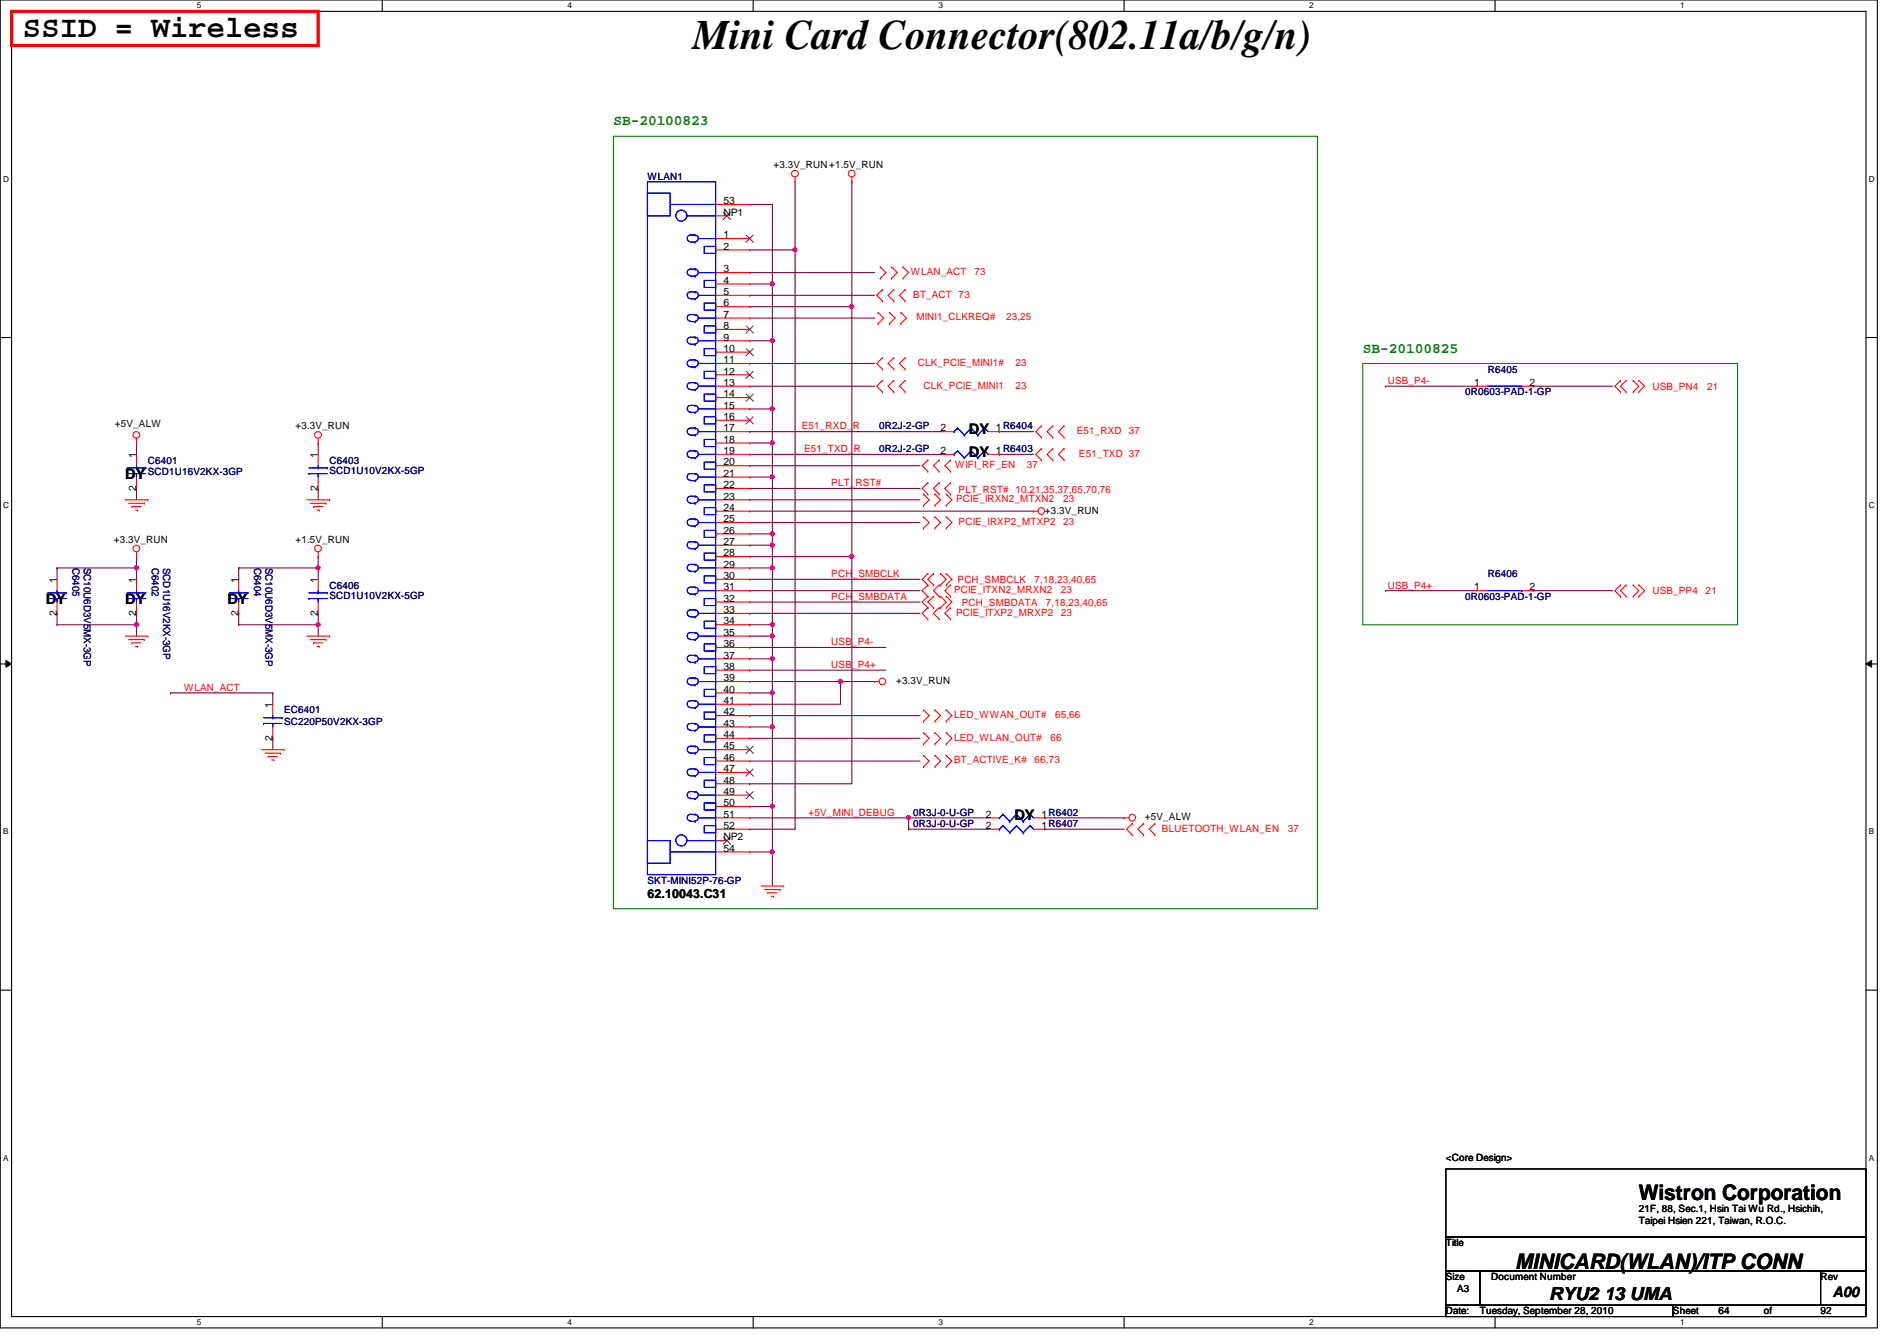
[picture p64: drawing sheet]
<svg xmlns="http://www.w3.org/2000/svg" width="297mm" height="210mm" viewBox="0 0 297 210" stroke-linecap="round" stroke-linejoin="round" font-family="sans-serif">
<defs><g id="words">
<text font-size="6.6" x="108.5" y="7.7">Mini Card Connector(802.11a/b/g/n)</text>
<text font-size="4.8" x="3.6" y="5.8">SSID = Wireless</text>
<g font-size="3.3">
<text x="256.6" y="187.9">Wistron Corporation</text>
<text x="237.2" y="198.6">MINICARD(WLAN)/ITP CONN</text>
</g>
<text font-size="2.8" x="242.6" y="203.5">RYU2 13 UMA</text>
<g font-size="2.3" fill="#008000">
<text x="96.1" y="19.6">SB-20100823</text>
<text x="213.4" y="55.2">SB-20100825</text>
</g>
<g font-size="2.3">
<text x="151.7" y="71.5">DY</text>
<text x="151.7" y="67.9">DY</text>
<text x="19.6" y="75">DY</text>
<text x="7.2" y="94.6">DY</text>
<text x="19.6" y="94.6">DY</text>
<text x="35.6" y="94.6">DY</text>
<text x="158.8" y="128.4">DY</text>
<text x="287" y="203">A00</text>
</g>
<text font-size="1.9" x="101.4" y="140.5">62.10043.C31</text>
<g font-size="1.6" fill="#000080">
<text x="101.4" y="28.1">WLAN1</text>
<text x="233" y="58.3">R6405</text>
<text x="229.4" y="61.9">0R0603-PAD-1-GP</text>
<text x="137.7" y="70.8">0R2J-2-GP</text>
<text x="137.7" y="67.2">0R2J-2-GP</text>
<text x="23.2" y="72.6">C6401</text>
<text x="23.2" y="74.3">SCD1U16V2KX-3GP</text>
<text x="51.6" y="72.6">C6403</text>
<text x="51.6" y="74.2">SCD1U10V2KX-5GP</text>
<text x="11.3" y="88.9" transform="rotate(90 11.3 88.9)">C6405</text>
<text x="13.1" y="88.9" transform="rotate(90 13.1 88.9)">SC10U6D3V5MX-3GP</text>
<text x="23.8" y="88.9" transform="rotate(90 23.8 88.9)">C6402</text>
<text x="25.6" y="88.9" transform="rotate(90 25.6 88.9)">SCD1U16V2KX-3GP</text>
<text x="39.8" y="88.9" transform="rotate(90 39.8 88.9)">C6404</text>
<text x="41.6" y="88.9" transform="rotate(90 41.6 88.9)">SC10U6D3V5MX-3GP</text>
<text x="51.6" y="92.1">C6406</text>
<text x="51.6" y="93.7">SCD1U10V2KX-5GP</text>
<text x="229.4" y="93.9">0R0603-PAD-1-GP</text>
<text x="233" y="90.3">R6406</text>
<text x="44.5" y="111.7">EC6401</text>
<text x="44.5" y="113.5">SC220P50V2KX-3GP</text>
<text x="143" y="127.7">0R3J-0-U-GP</text>
<text x="143" y="129.5">0R3J-0-U-GP</text>
<text x="101.4" y="138.3">SKT-MINI52P-76-GP</text>
</g>
<g font-size="1.6">
<text x="121.1" y="26.3">+3.3V_RUN+1.5V_RUN</text>
<text x="113.3" y="32">53</text>
<text x="113.3" y="33.7">NP1</text>
<text x="113.3" y="37.3">1</text>
<text x="113.3" y="39.1">2</text>
<text x="113.3" y="42.6">3</text>
<text x="113.3" y="44.4">4</text>
<text x="113.3" y="46.2">5</text>
<text x="113.3" y="48">6</text>
<text x="113.3" y="49.7">7</text>
<text x="113.3" y="51.5">8</text>
<text x="113.3" y="53.3">9</text>
<text x="113.3" y="55.1">10</text>
<text x="113.3" y="56.9">11</text>
<text x="113.3" y="58.6">12</text>
<text x="113.3" y="60.4">13</text>
<text x="113.3" y="62.2">14</text>
<text x="113.3" y="64">15</text>
<text x="113.3" y="65.7">16</text>
<text x="230.8" y="60.4">1</text>
<text x="239.5" y="60.4">2</text>
<text x="18" y="66.9">+5V_ALW</text>
<text x="21.3" y="71.7" transform="rotate(-90 21.3 71.7)">1</text>
<text x="46.3" y="67.2">+3.3V_RUN</text>
<text x="49.8" y="71.7" transform="rotate(-90 49.8 71.7)">1</text>
<text x="113.3" y="67.5">17</text>
<text x="113.3" y="69.3">18</text>
<text x="113.3" y="71.1">19</text>
<text x="147.3" y="71.1">2</text>
<text x="147.3" y="67.5">2</text>
<text x="156" y="71.1">1R6403</text>
<text x="156" y="67.5">1R6404</text>
<text x="21.3" y="76.8" transform="rotate(-90 21.3 76.8)">2</text>
<text x="49.8" y="76.8" transform="rotate(-90 49.8 76.8)">2</text>
<text x="113.3" y="72.9">20</text>
<text x="113.3" y="74.6">21</text>
<text x="113.3" y="76.4">22</text>
<text x="113.3" y="78.2">23</text>
<text x="113.3" y="80">24</text>
<text x="113.3" y="81.7">25</text>
<text x="113.3" y="83.5">26</text>
<text x="163.6" y="80.4">+3.3V_RUN</text>
<text x="17.8" y="85">+3.3V_RUN</text>
<text x="46.3" y="85">+1.5V_RUN</text>
<text x="113.3" y="85.3">27</text>
<text x="113.3" y="87.1">28</text>
<text x="113.3" y="88.9">29</text>
<text x="8.9" y="91.2" transform="rotate(-90 8.9 91.2)">1</text>
<text x="21.3" y="91.2" transform="rotate(-90 21.3 91.2)">1</text>
<text x="37.3" y="91.2" transform="rotate(-90 37.3 91.2)">1</text>
<text x="49.8" y="91.2" transform="rotate(-90 49.8 91.2)">1</text>
<text x="113.3" y="90.6">30</text>
<text x="113.3" y="92.4">31</text>
<text x="113.3" y="94.2">32</text>
<text x="113.3" y="96">33</text>
<text x="230.8" y="92.4">1</text>
<text x="239.5" y="92.4">2</text>
<text x="8.9" y="96.4" transform="rotate(-90 8.9 96.4)">2</text>
<text x="21.3" y="96.4" transform="rotate(-90 21.3 96.4)">2</text>
<text x="37.3" y="96.4" transform="rotate(-90 37.3 96.4)">2</text>
<text x="49.8" y="96.4" transform="rotate(-90 49.8 96.4)">2</text>
<text x="113.3" y="97.7">34</text>
<text x="113.3" y="99.5">35</text>
<text x="113.3" y="101.3">36</text>
<text x="113.3" y="103.1">37</text>
<text x="113.3" y="104.9">38</text>
<text x="113.3" y="106.6">39</text>
<text x="140.3" y="107.1">+3.3V_RUN</text>
<text x="42.7" y="110.8" transform="rotate(-90 42.7 110.8)">1</text>
<text x="113.3" y="108.4">40</text>
<text x="113.3" y="110.2">41</text>
<text x="113.3" y="112">42</text>
<text x="113.3" y="113.7">43</text>
<text x="42.7" y="115.9" transform="rotate(-90 42.7 115.9)">2</text>
<text x="113.3" y="115.5">44</text>
<text x="113.3" y="117.3">45</text>
<text x="113.3" y="119.1">46</text>
<text x="113.3" y="120.9">47</text>
<text x="113.3" y="122.6">48</text>
<text x="113.3" y="124.4">49</text>
<text x="113.3" y="126.2">50</text>
<text x="113.3" y="128">51</text>
<text x="113.3" y="129.8">52</text>
<text x="113.3" y="131.5">NP2</text>
<text x="154.4" y="128">2</text>
<text x="154.4" y="129.8">2</text>
<text x="163.1" y="128">1R6402</text>
<text x="163.1" y="129.8">1R6407</text>
<text x="179.3" y="128.4">+5V_ALW</text>
<text x="113.3" y="133.3">54</text>
<text x="226.4" y="181.7">&lt;Core Design&gt;</text>
<text x="256.6" y="189.7">21F, 88, Sec.1, Hsin Tai Wu Rd., Hsichih,</text>
<text x="256.6" y="191.6">Taipei Hsien 221, Taiwan, R.O.C.</text>
<text x="226.4" y="195.1">Title</text>
<text x="226.4" y="200.4">Size</text>
<text x="228.2" y="202.2">A3</text>
<text x="233.5" y="200.4">Document Number</text>
<text x="285.1" y="200.4">Rev</text>
<text x="226.4" y="205.7">Date:</text>
<text x="231.7" y="205.7">Tuesday, September 28, 2010</text>
<text x="262" y="205.7">Sheet</text>
<text x="269.1" y="205.7">64</text>
<text x="276.2" y="205.7">of</text>
<text x="285.1" y="205.7">92</text>
</g>
<g font-size="1.6" fill="#f00">
<text x="142.6" y="43.1">WLAN_ACT</text>
<text x="143" y="46.6">BT_ACT 73</text>
<text x="152.6" y="43.1">73</text>
<text x="143.5" y="50.2">MINI1_CLKREQ#</text>
<text x="157.6" y="50.2">23,25</text>
<text x="143.7" y="57.3">CLK_PCIE_MINI1#</text>
<text x="159" y="57.3">23</text>
<text x="144.6" y="60.8">CLK_PCIE_MINI1</text>
<text x="159" y="60.8">23</text>
<text x="217.3" y="60.1">USB_P4-</text>
<text x="258.7" y="61">USB_PN4</text>
<text x="267.3" y="61">21</text>
<text x="125.6" y="67.2">E51_RXD_R</text>
<text x="125.9" y="70.8">E51_TXD_R</text>
<text x="168.6" y="67.9">E51_RXD</text>
<text x="168.9" y="71.5">E51_TXD 37</text>
<text x="176.8" y="67.9">37</text>
<text x="130.2" y="76.1">PLT_RST#</text>
<text x="149.6" y="73.3">WIFI_RF_EN</text>
<text x="150.1" y="77.2">PLT_RST# 10,21,35,37,65,70,76</text>
<text x="160.8" y="73.3">37</text>
<text x="149.7" y="78.6">PCIE_IRXN2_MTXN2</text>
<text x="150.1" y="82.2">PCIE_IRXP2_MTXP2</text>
<text x="166.5" y="82.2">23</text>
<text x="166.5" y="78.6">23</text>
<text x="130.2" y="90.3">PCH_SMBCLK</text>
<text x="130.2" y="93.9">PCH_SMBDATA</text>
<text x="149.4" y="92.8">PCIE_ITXN2_MRXN2</text>
<text x="149.9" y="91.2">PCH_SMBCLK</text>
<text x="150.6" y="94.8">PCH_SMBDATA</text>
<text x="162" y="91.2">7,18,23,40,65</text>
<text x="163.8" y="94.8">7,18,23,40,65</text>
<text x="166.1" y="92.8">23</text>
<text x="217.3" y="92.1">USB_P4+</text>
<text x="258.7" y="93">USB_PP4</text>
<text x="267.1" y="93">21</text>
<text x="130.2" y="101">USB_P4-</text>
<text x="149.7" y="96.4">PCIE_ITXP2_MRXP2</text>
<text x="166.1" y="96.4">23</text>
<text x="130.2" y="104.6">USB_P4+</text>
<text x="28.8" y="108.1">WLAN_ACT</text>
<text x="149.4" y="112.4">LED_WWAN_OUT#</text>
<text x="165.2" y="112.4">65,66</text>
<text x="149.4" y="116">LED_WLAN_OUT#</text>
<text x="149.4" y="119.5">BT_ACTIVE_K#</text>
<text x="162" y="119.5">66,73</text>
<text x="164.5" y="116">66</text>
<text x="126.6" y="127.7">+5V_MINI_DEBUG</text>
<text x="181.9" y="130.2">BLUETOOTH_WLAN_EN</text>
<text x="201.7" y="130.2">37</text>
</g>
<g font-size="1.3">
<text x="30.8" y="1.3">5</text>
<text x="88.9" y="1.3">4</text>
<text x="146.9" y="1.3">3</text>
<text x="205" y="1.3">2</text>
<text x="263.1" y="1.3">1</text>
<text x=".5" y="28.4">D</text>
<text x="292.6" y="28.4">D</text>
<text x=".5" y="79.5">C</text>
<text x="292.6" y="79.5">C</text>
<text x=".5" y="130.6">B</text>
<text x="292.6" y="130.6">B</text>
<text x=".5" y="181.7">A</text>
<text x="292.6" y="181.7">A</text>
<text x="30.8" y="207.4">5</text>
<text x="88.9" y="207.4">4</text>
<text x="146.9" y="207.4">3</text>
<text x="205" y="207.4">2</text>
<text x="263.1" y="207.4">1</text>
</g>
</g></defs>
<path d="M0 0h294v207.9h-294zM1.8 1.8h290.4v204.3h-290.4z" fill="none" stroke="#000" stroke-width=".17"/>
<g fill="#fff">
<path d="M30.8 .2h.7v1.4h-.7z"/>
<path d="M30.8 206.2h.7v1.4h-.7z"/>
</g>
<path d="M59.9 0v1.8M59.9 206.1v1.8" fill="none" stroke="#000" stroke-width=".17"/>
<g fill="#fff">
<path d="M88.9 .2h.6v1.4h-.6z"/>
<path d="M88.9 206.2h.6v1.4h-.6z"/>
</g>
<path d="M117.9 0v1.8M117.9 206.1v1.8" fill="none" stroke="#000" stroke-width=".17"/>
<g fill="#fff">
<path d="M146.9 .2h.7v1.4h-.7z"/>
<path d="M146.9 206.2h.7v1.4h-.7z"/>
</g>
<path d="M176 0v1.8M176 206.1v1.8" fill="none" stroke="#000" stroke-width=".17"/>
<g fill="#fff">
<path d="M205 .2h.7v1.4h-.7z"/>
<path d="M205 206.2h.7v1.4h-.7z"/>
</g>
<path d="M234.1 0v1.8M234.1 206.1v1.8" fill="none" stroke="#000" stroke-width=".17"/>
<g fill="#fff">
<path d="M263.1 .2h.7v1.4h-.7z"/>
<path d="M263.1 206.2h.7v1.4h-.7z"/>
<path d="M.5 27.3h.9v1.4h-.9z"/>
<path d="M292.6 27.3h.9v1.4h-.9z"/>
<path d="M.5 78.4h.9v1.4h-.9z"/>
<path d="M292.6 78.4h.9v1.4h-.9z"/>
</g>
<path d="M0 52.8h1.8M292.2 52.8h1.8" fill="none" stroke="#000" stroke-width=".17"/>
<g fill="#fff">
<path d="M.5 129.5h.8v1.4h-.8z"/>
<path d="M292.6 129.5h.9v1.4h-.9z"/>
</g>
<path d="M0 103.9h1.8M292.2 103.9h1.8" fill="none" stroke="#000" stroke-width=".17"/>
<path d="M.9 103.4l.9 .5-.9 .5zM292.2 103.9l.9-.5v1z" fill="#000"/>
<path d="M.9 103.4l.9 .5-.9 .5zM292.2 103.9l.9-.5v1z" fill="none" stroke="#000" stroke-width=".16"/>
<g fill="#fff">
<path d="M.5 180.5h.8v1.4h-.8z"/>
<path d="M292.6 180.5h.9v1.4h-.9z"/>
</g>
<path d="M0 155h1.8M292.2 155h1.8" fill="none" stroke="#000" stroke-width=".17"/>
<path d="M21.4 88.9h.1M21.4 97.8h.1M21.4 88.9v1.8M21.4 97.8v1.8M37.4 88.9h.1M37.4 88.9h12.4M49.8 88.9h.1M49.8 88.9v1.8" fill="none" stroke="#800040" stroke-width=".17"/>
<circle cx="49.8" cy="88.9" r=".32" fill="#f0f"/>
<circle cx="49.8" cy="88.9" r=".32" fill="none" stroke="#f0f" stroke-width=".17"/>
<path d="M37.4 88.9h.1M37.4 96h.1M37.4 97.8h.1M37.4 88.9v1.8M37.4 96v1.8M37.4 97.8h12.4M49.8 97.8h.1M49.8 97.8v1.8" fill="none" stroke="#800040" stroke-width=".17"/>
<circle cx="49.8" cy="97.8" r=".32" fill="#f0f"/>
<circle cx="49.8" cy="97.8" r=".32" fill="none" stroke="#f0f" stroke-width=".17"/>
<path d="M49.8 69.3h.1M49.8 76.5h.1M49.8 69.3v1.8M49.8 76.5v1.7M8.9 88.9h.1M8.9 88.9v1.8M8.9 88.9h12.5" fill="none" stroke="#800040" stroke-width=".17"/>
<circle cx="21.4" cy="88.9" r=".32" fill="#f0f"/>
<circle cx="21.4" cy="88.9" r=".32" fill="none" stroke="#f0f" stroke-width=".17"/>
<path d="M8.9 96h.1M8.9 97.8h.1M8.9 96v1.8M8.9 97.8h12.5" fill="none" stroke="#800040" stroke-width=".17"/>
<circle cx="21.4" cy="97.8" r=".32" fill="#f0f"/>
<circle cx="21.4" cy="97.8" r=".32" fill="none" stroke="#f0f" stroke-width=".17"/>
<g fill="none" stroke="#800040" stroke-width=".17">
<path d="M117.4 42.7h.1M117.4 46.2h.1M117.4 49.8h.1M117.4 56.9h.1M117.4 42.7h19.5M117.4 46.2h19.5M117.4 49.8h19.5M117.4 56.9h19.5M21.4 69.3h.1M21.4 76.5h.1M21.4 69.3v1.8M21.4 76.5v1.7"/>
<path d="M117.4 60.5h.1M117.4 67.6h.1M117.4 71.1h.1M117.4 78.2h.1M117.4 60.5h19.5M117.4 67.6h30.2M117.4 71.1h30.2M117.4 78.2h26.7M156.5 67.6h.1M156.5 71.1h.1M156.5 67.6h5.3M156.5 71.1h5.3"/>
<path d="M217 60.5h.1M217 60.5h14.2M240.1 60.5h.1M240.1 60.5h12.4M21.4 96h.1M21.4 87.1h.1M21.4 87.1v1.8M21.4 96v1.8M49.8 87.1h.1M49.8 96h.1M49.8 87.1v1.8M49.8 96v1.8"/>
<path d="M117.4 81.8h.1M117.4 96h.1M117.4 92.5h.1M117.4 92.5h26.7M117.4 81.8h26.7M117.4 96h26.7M217 92.5h.1M217 92.5h14.2M240.1 92.5h.1M240.1 92.5h12.4M26.7 108.5h.1M26.7 108.5h16"/>
<path d="M42.7 108.5h.1M42.7 115.6h.1M42.7 108.5v1.7M42.7 115.6v1.7M117.4 110.2h.1M131.6 106.7h.1M131.6 106.7v3.5h-14.2"/>
</g>
<circle cx="131.6" cy="106.7" r=".32" fill="#f0f"/>
<circle cx="131.6" cy="106.7" r=".32" fill="none" stroke="#f0f" stroke-width=".17"/>
<path d="M117.4 106.7h.1M117.4 106.7h19.5M131.6 106.7h.1M142.3 129.8h.1M142.3 128h.1M142.3 129.8h12.4M142.3 128v1.8M142.3 128h12.4" fill="none" stroke="#800040" stroke-width=".17"/>
<circle cx="142.3" cy="128" r=".32" fill="#f0f"/>
<circle cx="142.3" cy="128" r=".32" fill="none" stroke="#f0f" stroke-width=".17"/>
<g fill="none" stroke="#800040" stroke-width=".17">
<path d="M117.4 39.1h.1M117.4 39.1h7.1M124.5 39.1h.1M124.5 39.1v90.7h-7.1M117.4 72.9h.1M117.4 76.5h.1M117.4 72.9h26.7M117.4 76.5h26.7M117.4 90.7h.1M117.4 94.2h.1M117.4 80h.1M117.4 90.7h26.7"/>
<path d="M117.4 94.2h26.7M117.4 80h44.4M117.4 101.3h.1M117.4 104.9h.1M117.4 112h.1M117.4 115.6h.1M117.4 119.1h.1M117.4 101.3h21.3M117.4 104.9h21.3M117.4 112h26.7M117.4 115.6h26.7M117.4 119.1h26.7"/>
<path d="M117.4 128h.1M117.4 129.8h.1M117.4 128h24.9M163.6 128h.1M163.6 129.8h.1M163.6 128h12.5M163.6 129.8h12.5"/>
</g>
<circle cx="124.5" cy="39.1" r=".32" fill="#f0f"/>
<circle cx="124.5" cy="39.1" r=".32" fill="none" stroke="#f0f" stroke-width=".17"/>
<path d="M124.5 28.4h.1M124.5 28.4v10.7M117.4 48h.1M117.4 48h16M117.4 87.1h.1M117.4 87.1h16M133.4 87.1h.1M133.4 87.1v35.6" fill="none" stroke="#800040" stroke-width=".17"/>
<circle cx="133.4" cy="87.1" r=".32" fill="#f0f"/>
<circle cx="133.4" cy="87.1" r=".32" fill="none" stroke="#f0f" stroke-width=".17"/>
<path d="M117.4 32h.1M117.4 32h3.5M120.9 32h.1M120.9 32v12.4M117.4 53.3h.1M117.4 53.3h3.5M120.9 53.3h.1M120.9 53.3v10.7M117.4 122.7h.1M117.4 122.7h16" fill="none" stroke="#800040" stroke-width=".17"/>
<circle cx="120.9" cy="53.3" r=".32" fill="#f0f"/>
<circle cx="120.9" cy="53.3" r=".32" fill="none" stroke="#f0f" stroke-width=".17"/>
<path d="M117.4 64h.1M117.4 64h3.5M120.9 64h.1M120.9 64v5.3" fill="none" stroke="#800040" stroke-width=".17"/>
<circle cx="120.9" cy="64" r=".32" fill="#f0f"/>
<circle cx="120.9" cy="64" r=".32" fill="none" stroke="#f0f" stroke-width=".17"/>
<path d="M117.4 74.7h.1M117.4 74.7h3.5M120.9 74.7h.1M120.9 74.7v8.9" fill="none" stroke="#800040" stroke-width=".17"/>
<circle cx="120.9" cy="74.6" r=".32" fill="#f0f"/>
<circle cx="120.9" cy="74.6" r=".32" fill="none" stroke="#f0f" stroke-width=".17"/>
<path d="M117.4 85.3h.1M117.4 85.3h3.5M120.9 88.9h.1M120.9 88.9v8.9" fill="none" stroke="#800040" stroke-width=".17"/>
<circle cx="120.9" cy="88.9" r=".32" fill="#f0f"/>
<circle cx="120.9" cy="88.9" r=".32" fill="none" stroke="#f0f" stroke-width=".17"/>
<path d="M117.4 88.9h.1M117.4 99.6h.1M117.4 88.9h3.5M117.4 99.6h3.5M120.9 103.1h.1M120.9 103.1v5.4" fill="none" stroke="#800040" stroke-width=".17"/>
<circle cx="120.9" cy="103.1" r=".32" fill="#f0f"/>
<circle cx="120.9" cy="103.1" r=".32" fill="none" stroke="#f0f" stroke-width=".17"/>
<path d="M117.4 103.1h.1M117.4 113.8h.1M117.4 103.1h3.5M117.4 113.8h3.5M120.9 113.8h.1M120.9 113.8v12.4" fill="none" stroke="#800040" stroke-width=".17"/>
<circle cx="120.9" cy="113.8" r=".32" fill="#f0f"/>
<circle cx="120.9" cy="113.8" r=".32" fill="none" stroke="#f0f" stroke-width=".17"/>
<path d="M117.4 133.3h.1M117.4 133.3h3.5M120.9 133.3h.1M120.9 133.3v5.4" fill="none" stroke="#800040" stroke-width=".17"/>
<circle cx="120.9" cy="133.3" r=".32" fill="#f0f"/>
<circle cx="120.9" cy="133.3" r=".32" fill="none" stroke="#f0f" stroke-width=".17"/>
<path d="M117.4 44.4h.1M117.4 44.4h3.5M120.9 44.4h.1M120.9 44.4v8.9" fill="none" stroke="#800040" stroke-width=".17"/>
<circle cx="120.9" cy="44.4" r=".32" fill="#f0f"/>
<circle cx="120.9" cy="44.4" r=".32" fill="none" stroke="#f0f" stroke-width=".17"/>
<path d="M117.4 69.3h.1M117.4 69.3h3.5M120.9 69.3h.1M120.9 69.3v5.4" fill="none" stroke="#800040" stroke-width=".17"/>
<circle cx="120.9" cy="69.3" r=".32" fill="#f0f"/>
<circle cx="120.9" cy="69.3" r=".32" fill="none" stroke="#f0f" stroke-width=".17"/>
<path d="M117.4 83.6h.1M117.4 83.6h3.5M120.9 83.6h.1M120.9 83.6v1.7" fill="none" stroke="#800040" stroke-width=".17"/>
<circle cx="120.9" cy="83.5" r=".32" fill="#f0f"/>
<circle cx="120.9" cy="83.5" r=".32" fill="none" stroke="#f0f" stroke-width=".17"/>
<path d="M117.4 97.8h.1M117.4 97.8h3.5M120.9 97.8h.1M120.9 97.8v1.8" fill="none" stroke="#800040" stroke-width=".17"/>
<circle cx="120.9" cy="97.8" r=".32" fill="#f0f"/>
<circle cx="120.9" cy="97.8" r=".32" fill="none" stroke="#f0f" stroke-width=".17"/>
<path d="M117.4 108.5h.1M117.4 108.5h3.5M120.9 108.5h.1M120.9 108.5v5.3" fill="none" stroke="#800040" stroke-width=".17"/>
<circle cx="120.9" cy="108.4" r=".32" fill="#f0f"/>
<circle cx="120.9" cy="108.4" r=".32" fill="none" stroke="#f0f" stroke-width=".17"/>
<path d="M133.4 48h.1M133.4 48v39.1M117.4 126.2h.1M117.4 126.2h3.5" fill="none" stroke="#800040" stroke-width=".17"/>
<circle cx="133.4" cy="48" r=".32" fill="#f0f"/>
<circle cx="133.4" cy="48" r=".32" fill="none" stroke="#f0f" stroke-width=".17"/>
<path d="M120.9 126.2h.1M120.9 126.2v7.1" fill="none" stroke="#800040" stroke-width=".17"/>
<circle cx="120.9" cy="126.2" r=".32" fill="#f0f"/>
<circle cx="120.9" cy="126.2" r=".32" fill="none" stroke="#f0f" stroke-width=".17"/>
<path d="M120.9 99.6h.1M120.9 99.6v3.5" fill="none" stroke="#800040" stroke-width=".17"/>
<circle cx="120.9" cy="99.5" r=".32" fill="#f0f"/>
<circle cx="120.9" cy="99.5" r=".32" fill="none" stroke="#f0f" stroke-width=".17"/>
<path d="M120.9 85.3h.1M120.9 85.3v3.6" fill="none" stroke="#800040" stroke-width=".17"/>
<circle cx="120.9" cy="85.3" r=".32" fill="#f0f"/>
<circle cx="120.9" cy="85.3" r=".32" fill="none" stroke="#f0f" stroke-width=".17"/>
<path d="M133.4 28.4h.1M133.4 28.4v19.6" fill="none" stroke="#800040" stroke-width=".17"/>
<g fill="none" stroke="#f00" stroke-width=".17">
<path d="M112.1 37.3h5.3M112.1 39.1h5.3M112.1 32h5.3M112.1 33.8h1.7M124.5 28.4h.1M124.5 27.7v.7M133.4 28.4h.1M133.4 27.7v.7M112.1 42.7h5.3M112.1 44.4h5.3M112.1 46.2h5.3M112.1 48h5.3"/>
<path d="M112.1 49.8h5.3M112.1 51.6h5.3M112.1 53.3h5.3M112.1 55.1h5.3M112.1 56.9h5.3M112.1 58.7h5.3M137.5 50.7h.1M137.5 48.9h.1M137.5 48.9l.9 .9-.9 .9M137.8 43.6h.1M137.8 41.8h.1M137.8 41.8l.9 .9-.9 .9"/>
<path d="M138.2 47.1h.1M138.2 45.3h.1M138.2 57.8h.1M138.2 56h.1M138.2 59.6h.1M138.2 45.3l-.9 .9 .9 .9M138.2 59.6l-.9 .9 .9 .8M138.2 56l-.9 .9 .9 .9M139.3 48.9h.1M139.3 50.7h.1M139.3 48.9l.9 .9-.9 .9M139.6 41.8h.1"/>
<path d="M139.6 43.6h.1M139.6 41.8l.9 .9-.9 .9M140 45.3h.1M140 47.1h.1M140 56h.1M140 57.8h.1M140 59.6h.1M140 45.3l-.9 .9 .9 .9M140 56l-.9 .9 .9 .9M140 59.6l-.9 .9 .9 .8M141.1 50.7h.1M141.1 48.9h.1"/>
<path d="M141.1 48.9l.8 .9-.8 .9M141.4 43.6h.1M141.4 41.8h.1M141.4 41.8l.9 .9-.9 .9M141.7 47.1h.1M141.7 45.3h.1M141.7 57.8h.1M141.7 56h.1M141.7 59.6h.1M141.7 45.3l-.9 .9 .9 .9M141.7 56l-.9 .9 .9 .9M141.7 59.6l-.9 .9 .9 .8"/>
<path d="M253.7 59.6h.1M253.7 59.6l-.8 .9 .8 .8M254.6 59.6h.1M254.6 59.6l-.9 .9 .9 .8M255.7 59.6h.1M255.7 59.6l.9 .9-.9 .8M256.6 59.6h.1M256.6 59.6l.9 .9-.9 .8M19.6 78.2h3.6M20.1 78.8h2.5M20.7 79.3h.1M20.7 79.3h1.4"/>
<path d="M21.2 79.8h.3M21.4 69.3h.1M21.4 68.6v.7M21.4 71.1v1.8M21.4 74.7v1.8M21.5 79.8h.1M22.6 78.8h.1M23.2 78.2h.1M48 78.2h3.6M48.6 78.8h2.5M49.1 79.3h.1M49.1 79.3h1.4"/>
<path d="M49.7 79.8h.3M49.8 69.3h.1M49.8 68.6v.7M49.8 71.1v1.8M49.8 74.7v1.8M50 79.8h.1M51.1 78.8h.1M51.6 78.2h.1M112.1 78.2h5.3M112.1 60.5h5.3M112.1 62.2h5.3M112.1 64h5.3"/>
<path d="M112.1 65.8h5.3M112.1 67.6h5.3M112.1 69.3h5.3M112.1 71.1h5.3M112.1 72.9h5.3M112.1 74.7h5.3M112.1 76.5h5.3M138.2 61.3h.1M140 61.3h.1M141.7 61.3h.1M144.6 79.1h.1M144.6 77.3h.1"/>
<path d="M144.6 77.3l.9 .9-.9 .9M145.3 73.8h.1M145.3 72h.1M145.3 77.3h.1M145.3 75.6h.1M145.3 75.6l-.9 .9 .9 .8M145.3 72l-.9 .9 .9 .9M146.4 77.3h.1M146.4 79.1h.1M146.4 77.3l.9 .9-.9 .9M147.1 72h.1M147.1 73.8h.1"/>
<path d="M147.1 75.6h.1M147.1 77.3h.1M147.1 72l-.9 .9 .9 .9M147.1 75.6l-.9 .9 .9 .8M147.6 67.6h1.8M147.6 71.1h1.8M148.2 79.1h.1M148.2 77.3h.1M148.2 77.3l.9 .9-.9 .9M148.8 73.8h.1M148.8 72h.1M148.8 77.3h.1"/>
<path d="M148.8 75.6h.1M148.8 72l-.8 .9 .8 .9M148.8 75.6l-.8 .9 .8 .8M154.7 67.6h1.8M154.7 71.1h1.8M163.1 68.5h.1M163.1 66.7h.1M163.1 72h.1M163.1 70.2h.1M163.1 70.2l-.9 .9 .9 .9M163.1 66.7l-.9 .9 .9 .9M164.8 66.7h.1"/>
<path d="M164.8 68.5h.1M164.8 70.2h.1M164.8 72h.1M164.8 66.7l-.8 .9 .8 .9M164.8 70.2l-.8 .9 .8 .9M166.6 68.5h.1M166.6 66.7h.1M166.6 72h.1M166.6 70.2h.1M166.6 66.7l-.9 .9 .9 .9M166.6 70.2l-.9 .9 .9 .9M231.2 60.5h1.8"/>
<path d="M238.3 60.5h1.8M253.7 61.3h.1M254.6 61.3h.1M255.7 61.3h.1M256.6 61.3h.1M8.9 90.7v1.8M8.9 94.2v1.8M19.6 99.6h3.6M21.4 87.1h.1M21.4 86.4v.7M21.4 90.7v1.8M21.4 94.2v1.8"/>
<path d="M23.2 99.6h.1M37.4 90.7v1.8M37.4 94.2v1.8M48 99.6h3.6M49.8 87.1h.1M49.8 86.4v.7M49.8 90.7v1.8M49.8 94.2v1.8M51.6 99.6h.1M112.1 99.6h5.3M112.1 80h5.3M112.1 81.8h5.3"/>
<path d="M112.1 83.6h5.3M112.1 85.3h5.3M112.1 87.1h5.3M112.1 88.9h5.3M112.1 90.7h5.3M112.1 92.5h5.3M112.1 94.2h5.3M112.1 96h5.3M112.1 97.8h5.3M144.6 82.7h.1M144.6 80.9h.1M144.6 80.9l.9 .9-.9 .9"/>
<path d="M145.3 96.9h.1M145.3 95.1h.1M145.3 93.3h.1M145.3 91.6h.1M145.3 89.8h.1M145.3 91.6l-.9 .9 .9 .8M145.3 93.3l-.9 .9 .9 .9M145.3 95.1l-.9 .9 .9 .9M145.3 89.8l-.9 .9 .9 .9M146.2 89.8h.1M146.2 91.6h.1M146.2 93.3h.1"/>
<path d="M146.2 95.1h.1M146.2 89.8l-.9 .9 .9 .9M146.2 93.3l-.9 .9 .9 .9M146.4 80.9h.1M146.4 82.7h.1M146.4 80.9l.9 .9-.9 .9M147.1 95.1h.1M147.1 96.9h.1M147.1 91.6h.1M147.1 93.3h.1M147.1 95.1l-.9 .9 .9 .9M147.1 91.6l-.9 .9 .9 .8"/>
<path d="M147.3 91.6h.1M147.3 89.8h.1M147.3 95.1h.1M147.3 93.3h.1M147.3 89.8l.9 .9-.9 .9M147.3 93.3l.9 .9-.9 .9M148.2 82.7h.1M148.2 80.9h.1M148.2 91.6h.1M148.2 89.8h.1M148.2 95.1h.1M148.2 93.3h.1"/>
<path d="M148.2 80.9l.9 .9-.9 .9M148.2 89.8l.9 .9-.9 .9M148.2 93.3l.9 .9-.9 .9M148.8 96.9h.1M148.8 95.1h.1M148.8 93.3h.1M148.8 91.6h.1M148.8 95.1l-.8 .9 .8 .9M148.8 91.6l-.8 .9 .8 .8M161.8 80h.1M161.8 80h.8M231.2 92.5h1.8"/>
<path d="M238.3 92.5h1.8M253.7 93.3h.1M253.7 91.6h.1M253.7 91.6l-.8 .9 .8 .8M254.6 93.3h.1M254.6 91.6h.1M254.6 91.6l-.9 .9 .9 .8M255.7 91.6h.1M255.7 93.3h.1M255.7 91.6l.9 .9-.9 .8M256.6 93.3h.1M256.6 91.6h.1"/>
<path d="M256.6 91.6l.9 .9-.9 .8M20.1 100.1h2.5M20.7 100.6h.1M20.7 100.6h1.4M21.2 101.2h.3M21.5 101.2h.1M22.6 100.1h.1M40.9 117.3h3.6M41.5 117.9h2.4M42 118.4h.1M42 118.4h1.4M42.5 119h.4"/>
<path d="M42.7 110.2v1.8M42.7 113.8v1.8M42.9 119h.1M43.9 117.9h.1M44.5 117.3h.1M48.6 100.1h2.5M49.1 100.6h.1M49.1 100.6h1.4M49.7 101.2h.3M50 101.2h.1M51.1 100.1h.1M112.1 117.3h5.3"/>
<path d="M112.1 106.7h5.3M112.1 101.3h5.3M112.1 103.1h5.3M112.1 104.9h5.3M112.1 108.5h5.3M112.1 110.2h5.3M112.1 112h5.3M112.1 113.8h5.3M112.1 115.6h5.3M112.1 119.1h5.3M136.9 106.7h.1M136.9 106.7h.8"/>
<path d="M144.6 112.9h.1M144.6 111.1h.1M144.6 116.5h.1M144.6 114.7h.1M144.6 118.2h.1M144.6 111.1l.9 .9-.9 .9M144.6 114.7l.9 .9-.9 .9M144.6 118.2l.9 .9-.9 .9M146.4 111.1h.1M146.4 112.9h.1M146.4 114.7h.1M146.4 116.5h.1"/>
<path d="M146.4 118.2h.1M146.4 111.1l.9 .9-.9 .9M146.4 114.7l.9 .9-.9 .9M146.4 118.2l.9 .9-.9 .9M148.2 112.9h.1M148.2 111.1h.1M148.2 116.5h.1M148.2 114.7h.1M148.2 118.2h.1M148.2 114.7l.9 .9-.9 .9M148.2 111.1l.9 .9-.9 .9M148.2 118.2l.9 .9-.9 .9"/>
<path d="M112.1 128h5.3M112.1 120.9h5.3M112.1 122.7h5.3M112.1 124.5h5.3M112.1 126.2h5.3M112.1 129.8h5.3M112.1 133.3h5.3M112.1 131.6h1.7M119.2 138.7h3.5M119.7 139.2h2.5M120.2 139.7h.1M120.2 139.7h1.5"/>
<path d="M122.2 139.2h.1M122.7 138.7h.1M144.6 120h.1M146.4 120h.1M148.2 120h.1M154.7 128h1.8M154.7 129.8h1.8M161.8 128h1.8M161.8 129.8h1.8M176.1 128h.1M176.1 128h.7M177.3 130.7h.1"/>
<path d="M177.3 128.9h.1M177.3 128.9l-.9 .9 .9 .9M179.1 128.9h.1M179.1 130.7h.1M179.1 128.9l-.9 .9 .9 .9M180.8 130.7h.1M180.8 128.9h.1M180.8 128.9l-.8 .9 .8 .9M120.8 140.3h.3M121.1 140.3h.1"/>
<circle cx="124.5" cy="27.2" r=".52"/>
<circle cx="133.4" cy="27.2" r=".52"/>
<circle cx="21.4" cy="68.1" r=".52"/>
<circle cx="49.8" cy="68.1" r=".52"/>
<circle cx="163.1" cy="80" r=".52"/>
<circle cx="21.4" cy="85.8" r=".52"/>
<circle cx="49.8" cy="85.8" r=".52"/>
<circle cx="138.2" cy="106.7" r=".52"/>
<circle cx="177.3" cy="128" r=".52"/>
</g>
<path d="M226.4 183h65.8v10.6h-65.8zM226.4 193.6h65.8v5.4h-65.8zM226.4 199h5.3v5.3h-5.3zM231.7 199h53.4v5.3h-53.4zM285.1 199h7.1v5.3h-7.1zM226.4 204.3h35.6v1.8h-35.6zM262 204.3h30.2v1.8h-30.2z" fill="none" stroke="#000" stroke-width=".17"/>
<path d="M1.8 1.8h48v5.3h-48z" fill="none" stroke="#f00" stroke-width=".51"/>
<path d="M96.1 21.3h110.2v120.9h-110.2zM213.4 56.9h58.7v40.9h-58.7z" fill="none" stroke="#008000" stroke-width=".17"/>
<g fill="none" stroke="#804000" stroke-width=".16">
<path d="M113.3 33.2l1.1 1.2M114.4 33.2l-1.2 1.2M116.8 36.8l1.2 1.1M117.9 36.8l-1.1 1.1M116.8 51l1.2 1.2M116.8 54.6l1.2 1.1M116.8 58.1l1.2 1.2M117.9 51l-1.1 1.2M117.9 54.6l-1.1 1.1M117.9 58.1l-1.1 1.2M116.8 61.7l1.2 1.1M116.8 65.2l1.2 1.2"/>
<path d="M117.9 61.7l-1.1 1.1M117.9 65.2l-1.1 1.2M116.8 116.8l1.2 1.1M117.9 116.8l-1.1 1.1M113.3 131l1.1 1.2M114.4 131l-1.2 1.2M116.8 120.4l1.2 1.1M116.8 123.9l1.2 1.2M117.9 120.4l-1.1 1.1M117.9 123.9l-1.1 1.2"/>
</g>
<g fill="none" stroke="#00f" stroke-width=".17">
<path d="M101.4 30.2h3.5v3.6h-3.5zM101.4 28.4h10.7v108.5h-10.7zM104.9 32h7.2M107.4 33.8h4.7M108.2 37.9h.6M108.8 37.9h.1M108.8 36.8h.1M108.8 36.8h-.6a.53 .53 0 0 0-.6 .5 .53 .53 0 0 0 .5 .5M108.8 36.8a.53 .53 0 0 1 .5 .5 .53 .53 0 0 1-.5 .5M109.4 37.3h2.7M110.3 38.6h1.8v1.1h-1.8zM112.1 37.3h.1"/>
<path d="M112.1 32h.1M112.1 33.8h.1M108.2 43.2h.6M108.2 46.8h.6M108.2 50.3h.6M108.2 53.9h.6M108.2 57.4h.6M108.8 42.1h-.6a.53 .53 0 0 0-.6 .5 .53 .53 0 0 0 .5 .6v-.1M108.8 42.1a.53 .53 0 0 1 .5 .6 .53 .53 0 0 1-.5 .5M108.8 43.2h.1M108.8 42.1h.1M108.8 45.7h-.6a.53 .53 0 0 0-.6 .5 .53 .53 0 0 0 .5 .5"/>
<path d="M108.8 45.7a.53 .53 0 0 1 .5 .5 .53 .53 0 0 1-.5 .5M108.8 46.8h.1M108.8 45.7h.1M108.8 49.2h-.6a.53 .53 0 0 0-.6 .5 .53 .53 0 0 0 .5 .6v-.1M108.8 49.2a.53 .53 0 0 1 .5 .6 .53 .53 0 0 1-.5 .5M108.8 50.3h.1M108.8 49.2h.1M108.8 52.8h-.6a.53 .53 0 0 0-.6 .5 .53 .53 0 0 0 .5 .5M108.8 52.8a.53 .53 0 0 1 .5 .5 .53 .53 0 0 1-.5 .5M108.8 53.9h.1M108.8 52.8h.1M108.8 56.3h.1"/>
<path d="M108.8 59.9a.53 .53 0 0 1 .5 .5 .53 .53 0 0 1-.5 .6M108.8 59.9h-.6a.53 .53 0 0 0-.6 .5 .53 .53 0 0 0 .5 .6v-.1M108.8 59.9h.1M108.8 57.4h.1M108.8 56.3a.53 .53 0 0 1 .5 .6 .53 .53 0 0 1-.5 .5M108.8 56.3h-.6a.53 .53 0 0 0-.6 .6 .53 .53 0 0 0 .5 .5M109.4 42.7h2.7M109.4 46.2h2.7M109.4 49.8h2.7M109.4 53.3h2.7M109.4 56.9h2.7M110.3 43.9h1.8v1.1h-1.8z"/>
<path d="M110.3 47.5h1.8v1.1h-1.8zM110.3 51h1.8v1.1h-1.8zM110.3 54.6h1.8v1.1h-1.8zM110.3 58.1h1.8v1.1h-1.8zM112.1 42.7h.1M112.1 46.2h.1M112.1 49.8h.1M112.1 53.3h.1M112.1 56.9h.1M19.9 74.1h.1M19.9 74.1h2.9M19.9 73.2h2.9"/>
<path d="M21.4 73.2h.1M21.4 74.1h.1M21.4 72.9v.3M21.4 74.1v.6M22.8 73.2h.1M48.4 74.1h.1M48.4 74.1h2.9M48.4 73.2h2.9M49.8 73.2h.1M49.8 74.1h.1M49.8 72.9v.3M49.8 74.1v.6"/>
<path d="M51.3 73.2h.1M108.2 68.1h.6M108.2 64.6h.6M108.2 61h.6M108.2 78.8h.6M108.2 71.7h.6M108.2 75.2h.6M108.8 68.1h.1M108.8 67a.53 .53 0 0 1 .5 .5 .53 .53 0 0 1-.5 .6M108.8 67h-.6a.53 .53 0 0 0-.6 .5 .53 .53 0 0 0 .5 .6v-.1M108.8 64.6h.1M108.8 63.5a.53 .53 0 0 1 .5 .5 .53 .53 0 0 1-.5 .5"/>
<path d="M108.8 63.5h-.6a.53 .53 0 0 0-.6 .5 .53 .53 0 0 0 .5 .5M108.8 67h.1M108.8 63.5h.1M108.8 61h.1M108.8 70.6h.1M108.8 78.8h.1M108.8 74.1a.53 .53 0 0 1 .5 .6 .53 .53 0 0 1-.5 .5M108.8 77.7a.53 .53 0 0 1 .5 .5 .53 .53 0 0 1-.5 .5M108.8 74.1h-.6a.53 .53 0 0 0-.6 .5 .53 .53 0 0 0 .5 .6v-.1M108.8 77.7h-.6a.53 .53 0 0 0-.6 .5 .53 .53 0 0 0 .5 .5M108.8 77.7h.1M108.8 74.1h.1"/>
<path d="M108.8 71.7h.1M108.8 70.6a.53 .53 0 0 1 .5 .5 .53 .53 0 0 1-.5 .5M108.8 70.6h-.6a.53 .53 0 0 0-.6 .5 .53 .53 0 0 0 .5 .5M108.8 75.2h.1M109.4 60.5h2.7M109.4 64h2.7M109.4 67.6h2.7M109.4 74.7h2.7M109.4 71.1h2.7M109.4 78.2h2.7M110.3 65.2h1.8v1.1h-1.8zM110.3 68.8h1.8v1.1h-1.8z"/>
<path d="M110.3 61.7h1.8v1.1h-1.8zM110.3 79.5h1.8v1.1h-1.8zM110.3 72.3h1.8v1.1h-1.8zM110.3 75.9h1.8v1.1h-1.8zM112.1 60.5h.1M112.1 64h.1M112.1 67.6h.1M112.1 74.7h.1M112.1 71.1h.1M112.1 78.2h.1M149.4 71.1h.1M149.4 67.6h.1"/>
<path d="M149.9 70.6h.1M149.9 67h.1M149.9 70.6l1.1 1.1M149.9 70.6l-.5 .5M149.9 67l1.1 1.1M149.9 67l-.5 .6M151 71.7h.1M151 68.1h.1M152.1 70.6h.1M152.1 67h.1M152.1 70.6l1 1.1M152.1 70.6l-1.1 1.1"/>
<path d="M152.1 67l1 1.1M152.1 67l-1.1 1.1M153.1 71.7h.1M153.1 68.1h.1M154.2 70.6h.1M154.2 67h.1M154.2 70.6l.5 .5M154.2 70.6l-1.1 1.1M154.2 67l.5 .6M154.2 67l-1.1 1.1M233 60.5h5.3M238.3 60.5h.1"/>
<path d="M7.5 93.7h.1M7.5 92.8h2.9M7.5 93.7h2.9M8.9 92.8h.1M8.9 93.7h.1M8.9 92.5v.3M8.9 93.7v.5M10.4 92.8h.1M19.9 93.7h.1M19.9 92.8h2.9M19.9 93.7h2.9M21.4 92.8h.1"/>
<path d="M21.4 93.7h.1M21.4 92.5v.3M21.4 93.7v.5M22.8 92.8h.1M35.9 93.7h.1M35.9 92.8h2.9M35.9 93.7h2.9M37.4 92.8h.1M37.4 93.7h.1M37.4 92.5v.3M37.4 93.7v.5M38.8 92.8h.1"/>
<path d="M48.4 93.7h.1M48.4 92.8h2.9M48.4 93.7h2.9M49.8 92.8h.1M49.8 93.7h.1M49.8 92.5v.3M49.8 93.7v.5M51.3 92.8h.1M108.2 82.3h.6M108.2 96.6h.6M108.2 93h.6M108.2 85.9h.6"/>
<path d="M108.2 89.5h.6M108.8 82.3h.1M108.8 81.2a.53 .53 0 0 1 .5 .6 .53 .53 0 0 1-.5 .5M108.8 81.2h-.6a.53 .53 0 0 0-.6 .5 .53 .53 0 0 0 .5 .6M108.8 81.2h.1M108.8 96.6h.1M108.8 95.5a.53 .53 0 0 1 .5 .5 .53 .53 0 0 1-.5 .5M108.8 95.5h-.6a.53 .53 0 0 0-.6 .5 .53 .53 0 0 0 .5 .5M108.8 84.8h.1M108.8 93h.1M108.8 88.3a.53 .53 0 0 1 .5 .6 .53 .53 0 0 1-.5 .5M108.8 91.9a.53 .53 0 0 1 .5 .5 .53 .53 0 0 1-.5 .6"/>
<path d="M108.8 88.3h-.6a.53 .53 0 0 0-.6 .6 .53 .53 0 0 0 .5 .5M108.8 91.9h-.6a.53 .53 0 0 0-.6 .5 .53 .53 0 0 0 .5 .6v-.1M108.8 95.5h.1M108.8 91.9h.1M108.8 88.3h.1M108.8 85.9h.1M108.8 84.8a.53 .53 0 0 1 .5 .5 .53 .53 0 0 1-.5 .6M108.8 84.8h-.6a.53 .53 0 0 0-.6 .5 .53 .53 0 0 0 .5 .6v-.1M108.8 89.5h.1M108.8 99h.1M108.8 99a.53 .53 0 0 1 .5 .5 .53 .53 0 0 1-.5 .6M108.8 99h-.6a.53 .53 0 0 0-.6 .5 .53 .53 0 0 0 .5 .6v-.1"/>
<path d="M109.4 81.8h2.7M109.4 88.9h2.7M109.4 85.3h2.7M109.4 92.5h2.7M109.4 96h2.7M109.4 99.6h2.7M110.3 83h1.8v1.1h-1.8zM110.3 93.7h1.8v1.1h-1.8zM110.3 86.6h1.8v1.1h-1.8zM110.3 97.2h1.8v1.1h-1.8zM110.3 90.1h1.8v1.1h-1.8zM112.1 81.8h.1"/>
<path d="M112.1 88.9h.1M112.1 85.3h.1M112.1 92.5h.1M112.1 96h.1M112.1 99.6h.1M233 92.5h5.3M238.3 92.5h.1M41.3 113.2h.1M41.3 113.2h2.9M41.3 112.4h2.9M42.7 112.4h.1M42.7 113.2h.1"/>
<path d="M42.7 112v.4M42.7 113.2v.6M44.2 112.4h.1M108.2 110.8h.6M108.2 107.2h.6M108.2 100.1h.6M108.2 103.7h.6M108.2 114.3h.6M108.2 117.9h.6M108.8 110.8h.1M108.8 109.7a.53 .53 0 0 1 .5 .5 .53 .53 0 0 1-.5 .5M108.8 109.7h-.6a.53 .53 0 0 0-.6 .5 .53 .53 0 0 0 .5 .5"/>
<path d="M108.8 107.2h.1M108.8 102.6a.53 .53 0 0 1 .5 .5 .53 .53 0 0 1-.5 .5M108.8 106.1a.53 .53 0 0 1 .5 .6 .53 .53 0 0 1-.5 .5M108.8 102.6h-.6a.53 .53 0 0 0-.6 .5 .53 .53 0 0 0 .5 .5M108.8 106.1h-.6a.53 .53 0 0 0-.6 .5 .53 .53 0 0 0 .5 .6v-.1M108.8 109.7h.1M108.8 106.1h.1M108.8 102.6h.1M108.8 100.1h.1M108.8 103.7h.1M108.8 113.2h.1M108.8 116.8a.53 .53 0 0 1 .5 .5 .53 .53 0 0 1-.5 .6"/>
<path d="M108.8 116.8h-.6a.53 .53 0 0 0-.6 .5 .53 .53 0 0 0 .5 .6v-.1M108.8 116.8h.1M108.8 114.3h.1M108.8 113.2a.53 .53 0 0 1 .5 .6 .53 .53 0 0 1-.5 .5M108.8 113.2h-.6a.53 .53 0 0 0-.6 .5 .53 .53 0 0 0 .5 .6M108.8 117.9h.1M109.4 103.1h2.7M109.4 106.7h2.7M109.4 110.2h2.7M109.4 117.3h2.7M109.4 113.8h2.7M110.3 107.9h1.8v1.1h-1.8z"/>
<path d="M110.3 100.8h1.8v1.1h-1.8zM110.3 111.5h1.8v1.1h-1.8zM110.3 104.4h1.8v1.1h-1.8zM110.3 115h1.8v1.1h-1.8zM110.3 118.6h1.8v1.1h-1.8zM112.1 103.1h.1M112.1 106.7h.1M112.1 110.2h.1M112.1 117.3h.1M112.1 113.8h.1M101.4 131.6h3.5v3.5h-3.5zM104.9 133.3h7.2"/>
<path d="M107.4 131.6h4.7M108.2 125h.6M108.2 121.5h.6M108.2 128.6h.6M108.8 125h.1M108.8 123.9a.53 .53 0 0 1 .5 .5 .53 .53 0 0 1-.5 .6M108.8 123.9h-.6a.53 .53 0 0 0-.6 .5 .53 .53 0 0 0 .5 .6v-.1M108.8 121.5h.1M108.8 120.4a.53 .53 0 0 1 .5 .5 .53 .53 0 0 1-.5 .5M108.8 120.4h-.6a.53 .53 0 0 0-.6 .5 .53 .53 0 0 0 .5 .5M108.8 123.9h.1M108.8 120.4h.1"/>
<path d="M108.8 127.5h.1M108.8 128.6h.1M108.8 127.5a.53 .53 0 0 1 .5 .5 .53 .53 0 0 1-.5 .5M108.8 127.5h-.6a.53 .53 0 0 0-.6 .5 .53 .53 0 0 0 .5 .5M109.4 120.9h2.7M109.4 124.5h2.7M109.4 128h2.7M110.3 122.1h1.8v1.1h-1.8zM110.3 125.7h1.8v1.1h-1.8zM110.3 129.2h1.8v1.1h-1.8zM112.1 120.9h.1M112.1 124.5h.1"/>
<path d="M112.1 128h.1M112.1 133.3h.1M112.1 131.6h.1M156.5 128h.1M156.5 129.8h.1M157.1 127.5h.1M157.1 129.2h.1M157.1 127.5l1 1.1M157.1 127.5l-.6 .5M157.1 129.2l1 1.1M157.1 129.2l-.6 .6M158.1 128.6h.1"/>
<path d="M158.1 130.3h.1M159.2 127.5h.1M159.2 129.2h.1M159.2 127.5l1 1.1M159.2 127.5l-1.1 1.1M159.2 129.2l1 1.1M159.2 129.2l-1.1 1.1M160.2 128.6h.1M160.2 130.3h.1M161.3 127.5h.1M161.3 129.2h.1M161.3 127.5l.5 .5"/>
<path d="M161.3 127.5l-1.1 1.1M161.3 129.2l.5 .6M161.3 129.2l-1.1 1.1"/>
<circle cx="106.7" cy="33.8" r=".87"/>
<circle cx="106.7" cy="131.5" r=".87"/>
</g>
<circle cx="49.8" cy="88.9" r=".32" fill="#f0f"/>
<circle cx="49.8" cy="88.9" r=".32" fill="none" stroke="#f0f" stroke-width=".17"/>
<circle cx="49.8" cy="97.8" r=".32" fill="#f0f"/>
<circle cx="49.8" cy="97.8" r=".32" fill="none" stroke="#f0f" stroke-width=".17"/>
<circle cx="21.4" cy="88.9" r=".32" fill="#f0f"/>
<circle cx="21.4" cy="88.9" r=".32" fill="none" stroke="#f0f" stroke-width=".17"/>
<circle cx="21.4" cy="97.8" r=".32" fill="#f0f"/>
<circle cx="21.4" cy="97.8" r=".32" fill="none" stroke="#f0f" stroke-width=".17"/>
<circle cx="131.6" cy="106.7" r=".32" fill="#f0f"/>
<circle cx="131.6" cy="106.7" r=".32" fill="none" stroke="#f0f" stroke-width=".17"/>
<circle cx="142.3" cy="128" r=".32" fill="#f0f"/>
<circle cx="142.3" cy="128" r=".32" fill="none" stroke="#f0f" stroke-width=".17"/>
<circle cx="124.5" cy="39.1" r=".32" fill="#f0f"/>
<circle cx="124.5" cy="39.1" r=".32" fill="none" stroke="#f0f" stroke-width=".17"/>
<circle cx="133.4" cy="87.1" r=".32" fill="#f0f"/>
<circle cx="133.4" cy="87.1" r=".32" fill="none" stroke="#f0f" stroke-width=".17"/>
<circle cx="120.9" cy="53.3" r=".32" fill="#f0f"/>
<circle cx="120.9" cy="53.3" r=".32" fill="none" stroke="#f0f" stroke-width=".17"/>
<circle cx="120.9" cy="64" r=".32" fill="#f0f"/>
<circle cx="120.9" cy="64" r=".32" fill="none" stroke="#f0f" stroke-width=".17"/>
<circle cx="120.9" cy="74.6" r=".32" fill="#f0f"/>
<circle cx="120.9" cy="74.6" r=".32" fill="none" stroke="#f0f" stroke-width=".17"/>
<circle cx="120.9" cy="88.9" r=".32" fill="#f0f"/>
<circle cx="120.9" cy="88.9" r=".32" fill="none" stroke="#f0f" stroke-width=".17"/>
<circle cx="120.9" cy="103.1" r=".32" fill="#f0f"/>
<circle cx="120.9" cy="103.1" r=".32" fill="none" stroke="#f0f" stroke-width=".17"/>
<circle cx="120.9" cy="113.8" r=".32" fill="#f0f"/>
<circle cx="120.9" cy="113.8" r=".32" fill="none" stroke="#f0f" stroke-width=".17"/>
<circle cx="120.9" cy="133.3" r=".32" fill="#f0f"/>
<circle cx="120.9" cy="133.3" r=".32" fill="none" stroke="#f0f" stroke-width=".17"/>
<circle cx="120.9" cy="44.4" r=".32" fill="#f0f"/>
<circle cx="120.9" cy="44.4" r=".32" fill="none" stroke="#f0f" stroke-width=".17"/>
<circle cx="120.9" cy="69.3" r=".32" fill="#f0f"/>
<circle cx="120.9" cy="69.3" r=".32" fill="none" stroke="#f0f" stroke-width=".17"/>
<circle cx="120.9" cy="83.5" r=".32" fill="#f0f"/>
<circle cx="120.9" cy="83.5" r=".32" fill="none" stroke="#f0f" stroke-width=".17"/>
<circle cx="120.9" cy="97.8" r=".32" fill="#f0f"/>
<circle cx="120.9" cy="97.8" r=".32" fill="none" stroke="#f0f" stroke-width=".17"/>
<circle cx="120.9" cy="108.4" r=".32" fill="#f0f"/>
<circle cx="120.9" cy="108.4" r=".32" fill="none" stroke="#f0f" stroke-width=".17"/>
<circle cx="133.4" cy="48" r=".32" fill="#f0f"/>
<circle cx="133.4" cy="48" r=".32" fill="none" stroke="#f0f" stroke-width=".17"/>
<circle cx="120.9" cy="126.2" r=".32" fill="#f0f"/>
<circle cx="120.9" cy="126.2" r=".32" fill="none" stroke="#f0f" stroke-width=".17"/>
<circle cx="120.9" cy="99.5" r=".32" fill="#f0f"/>
<circle cx="120.9" cy="99.5" r=".32" fill="none" stroke="#f0f" stroke-width=".17"/>
<circle cx="120.9" cy="85.3" r=".32" fill="#f0f"/>
<circle cx="120.9" cy="85.3" r=".32" fill="none" stroke="#f0f" stroke-width=".17"/>
<use href="#words"/>
</svg>
